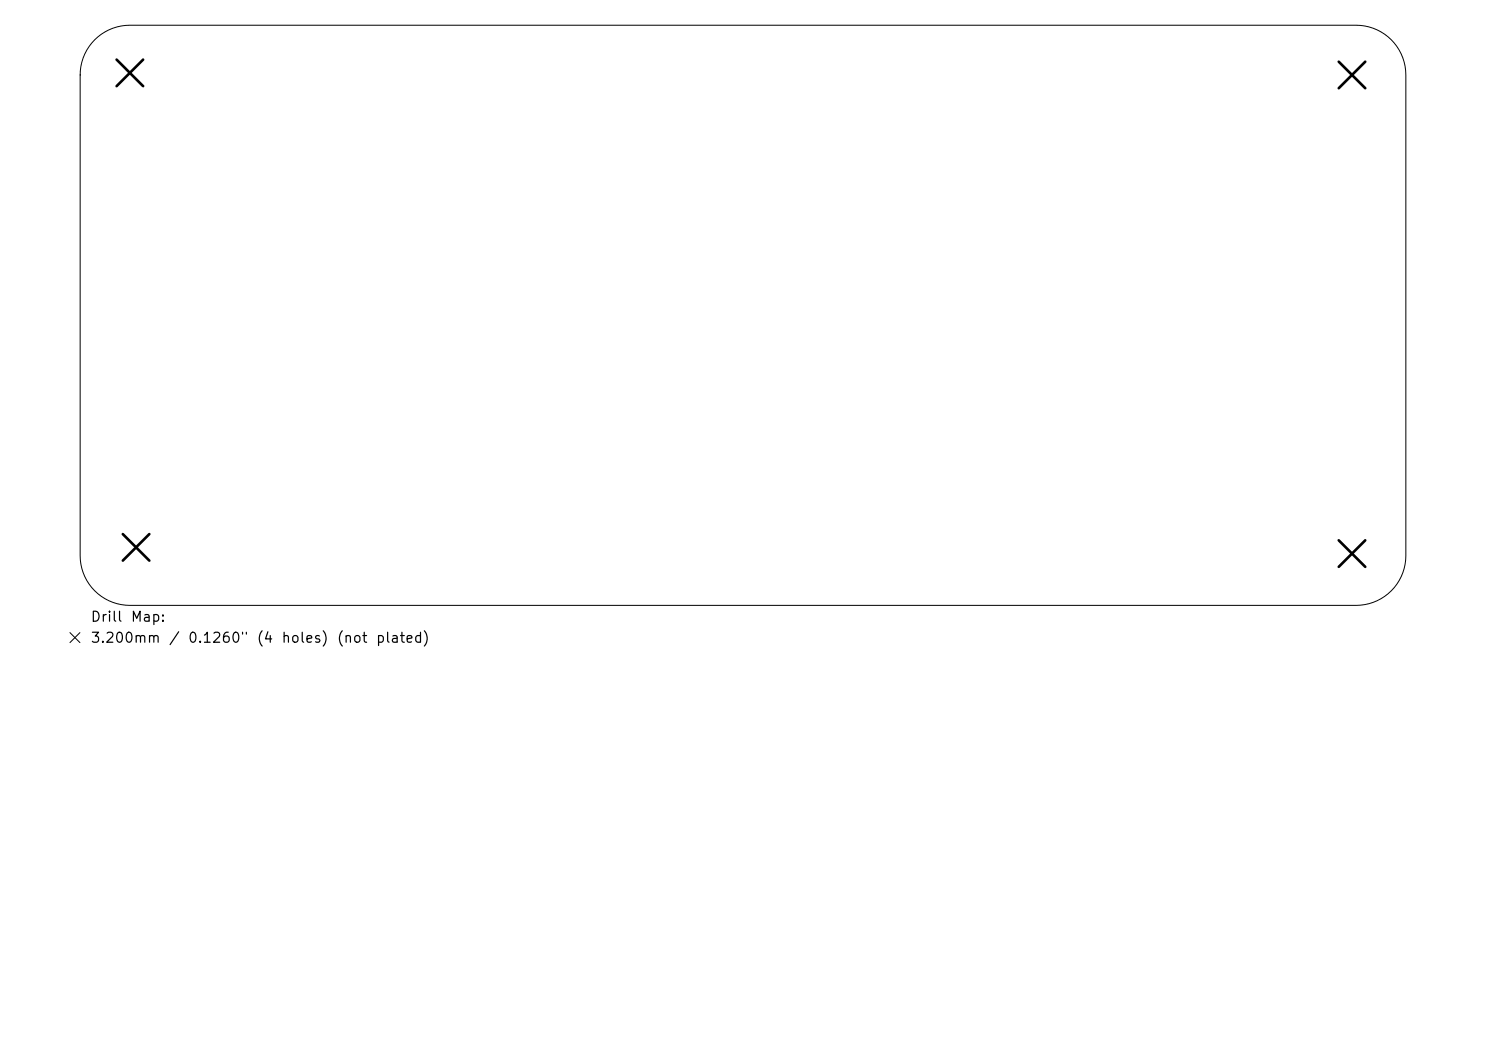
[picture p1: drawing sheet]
<svg xmlns="http://www.w3.org/2000/svg" width="297mm" height="210mm" viewBox="0 0 297 210" stroke-linecap="round" stroke-linejoin="round" font-family="sans-serif">
<defs><g id="words">
<g font-size="2">
<text x="18" y="124.7">Drill</text>
<text x="26" y="124.7">Map:</text>
<text x="18" y="128.9">3.200mm</text>
<text x="33.6" y="128.9">/</text>
<text x="37.4" y="128.9">0.1260&quot;</text>
<text x="51.1" y="128.9">(4</text>
<text x="56.1" y="128.9">holes)</text>
<text x="67.2" y="128.9">(not</text>
<text x="75" y="128.9">plated)</text>
</g>
</g></defs>
<path d="M18.9 8a9.9 9.9 0 0 1 7.1-3h245a9.9 9.9 0 0 1 10 10v96a9.9 9.9 0 0 1-10 10h-245a9.9 9.9 0 0 1-10-10v-96a9.9 9.9 0 0 1 2.9-7zM14 126.4l2 2M16 126.4l-2 2" fill="none" stroke="#000" stroke-width=".2"/>
<path d="M23.3 11.9l5.3 5.3M28.6 11.9l-5.3 5.3M267.6 12.3l5.3 5.3M272.9 12.3l-5.3 5.3M24.5 106.7l5.3 5.3M29.8 106.7l-5.3 5.3M267.6 108l5.3 5.3M272.9 108l-5.3 5.3" fill="none" stroke="#000" stroke-width=".53"/>
<use href="#words"/>
</svg>
